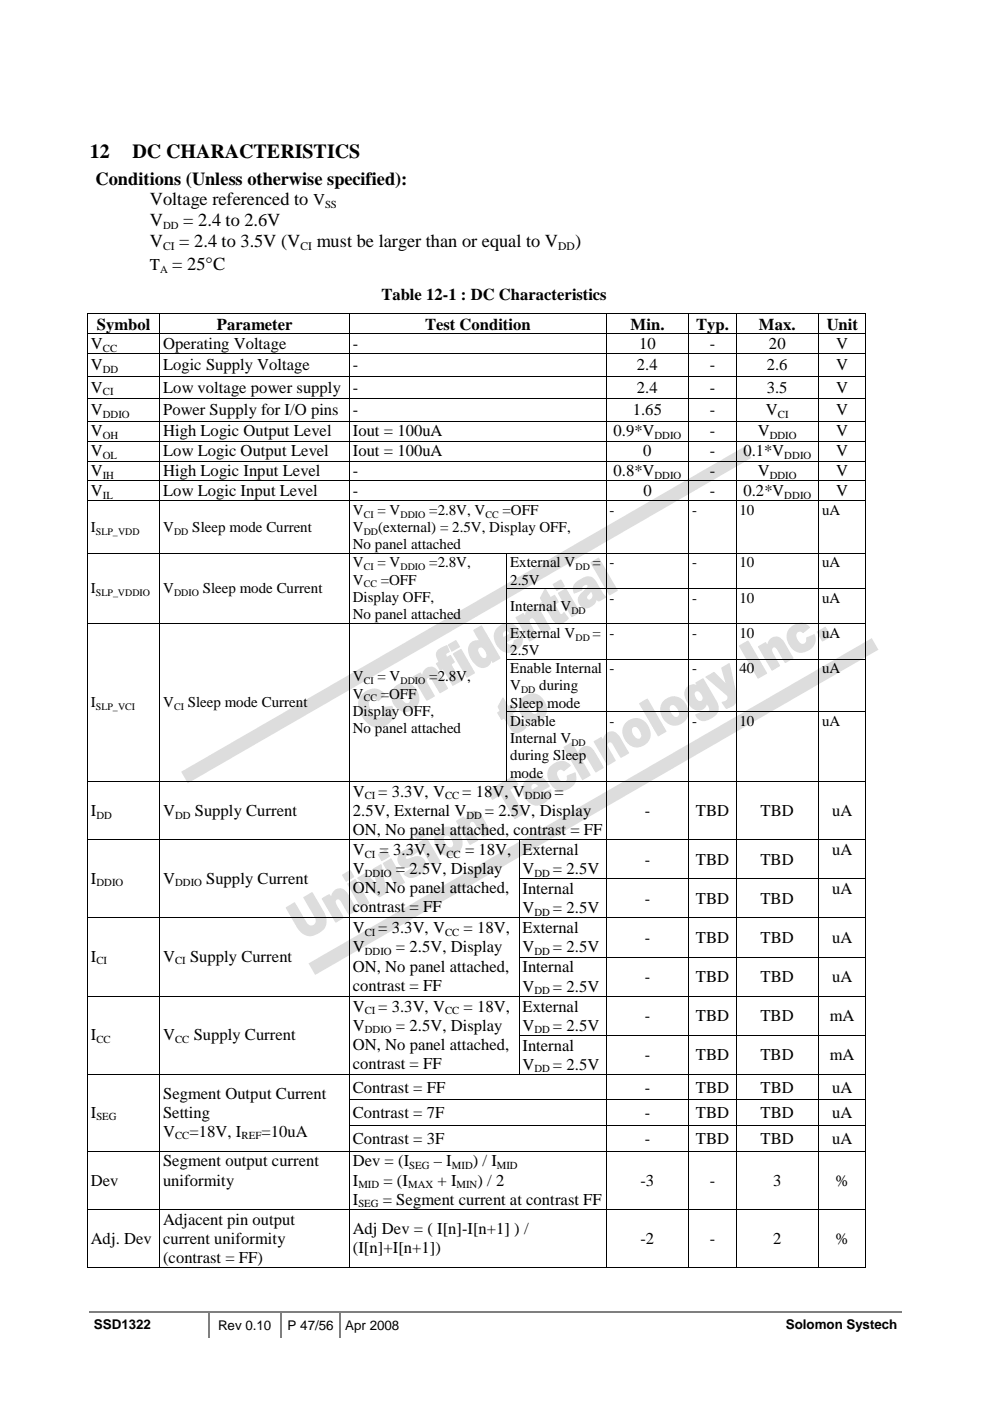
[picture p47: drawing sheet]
<svg xmlns="http://www.w3.org/2000/svg" width="210mm" height="297mm" viewBox="0 0 210 297" stroke-linecap="round" stroke-linejoin="round" font-family="sans-serif">
<defs><g id="words">
<g font-size="4.2">
<text x="19" y="33.5">12</text>
<text x="28.1" y="33.5">DC CHARACTERISTICS</text>
</g>
<g font-size="3.9">
<text x="20.3" y="39.2">Conditions (Unless otherwise specified):</text>
<text x="31.8" y="43.5">Voltage referenced to V</text>
<text x="31.7" y="48">V</text>
<text x="31.8" y="52.4">V</text>
<text x="38" y="52.5">= 2.4 to 3.5V (V</text>
<text x="38.9" y="48">= 2.4 to 2.6V</text>
<text x="67.1" y="52.5">must be larger than or equal to V</text>
<text x="121.9" y="52.5">)</text>
</g>
<g font-size="3.5">
<text x="31.7" y="57.2">T = 25°C</text>
<text x="80.9" y="63.5">Table 12-1 : DC Characteristics</text>
<text x="20.5" y="69.9">Symbol</text>
<text x="46" y="69.9">Parameter</text>
<text x="90.1" y="69.9">Test Condition</text>
<text x="133.7" y="69.9">Min.</text>
<text x="147.6" y="69.9">Typ.</text>
<text x="160.9" y="69.9">Max.</text>
<text x="175.3" y="69.9">Unit</text>
<text x="19.3" y="74">V</text>
<text x="34.6" y="74">Operating Voltage</text>
<text x="74.8" y="74">-</text>
<text x="135.5" y="74">10</text>
<text x="150.5" y="74">-</text>
<text x="163" y="74">20</text>
<text x="177.3" y="74">V</text>
<text x="19.3" y="78.5">V</text>
<text x="19.3" y="83.3">V</text>
<text x="34.6" y="83.3">Low voltage power supply</text>
<text x="34.6" y="78.5">Logic Supply Voltage</text>
<text x="74.8" y="83.3">-</text>
<text x="74.8" y="78.5">-</text>
<text x="135" y="83.3">2.4</text>
<text x="135" y="78.5">2.4</text>
<text x="150.5" y="83.3">-</text>
<text x="150.5" y="78.5">-</text>
<text x="162.6" y="83.3">3.5</text>
<text x="162.6" y="78.5">2.6</text>
<text x="177.3" y="83.3">V</text>
<text x="177.3" y="78.5">V</text>
<text x="19.3" y="88.1">V</text>
<text x="34.6" y="88.1">Power Supply for I/O pins</text>
<text x="74.8" y="88.1">-</text>
<text x="134.1" y="88.1">1.65</text>
<text x="150.5" y="88.1">-</text>
<text x="162.4" y="88.1">V</text>
<text x="177.3" y="88.1">V</text>
<text x="19.3" y="92.5">V</text>
<text x="34.6" y="92.5">High Logic Output Level</text>
<text x="74.8" y="92.5">Iout = 100uA</text>
<text x="130.1" y="92.5">0.9*V</text>
<text x="150.5" y="92.5">-</text>
<text x="160.7" y="92.5">V</text>
<text x="177.3" y="92.5">V</text>
<text x="19.3" y="96.8">V</text>
<text x="19.3" y="101">V</text>
<text x="34.6" y="96.8">Low Logic Output Level</text>
<text x="34.6" y="101">High Logic Input Level</text>
<text x="74.8" y="96.8">Iout = 100uA</text>
<text x="74.8" y="101">-</text>
<text x="130.1" y="101">0.8*V</text>
<text x="136.4" y="96.8">0</text>
<text x="150.5" y="96.8">-</text>
<text x="150.5" y="101">-</text>
<text x="157.6" y="96.8">0.1*V</text>
<text x="160.7" y="101">V</text>
<text x="177.3" y="101">V</text>
<text x="177.3" y="96.8">V</text>
<text x="19.3" y="105.2">V</text>
<text x="34.6" y="105.2">Low Logic Input Level</text>
<text x="74.8" y="105.2">-</text>
<text x="136.4" y="105.2">0</text>
<text x="150.5" y="105.2">-</text>
<text x="157.6" y="105.2">0.2*V</text>
<text x="177.3" y="105.2">V</text>
<text x="19.3" y="173">I</text>
<text x="34.6" y="173">V</text>
<text x="41.3" y="173">Supply Current</text>
<text x="74.8" y="173">2.5V, External V</text>
<text x="74.8" y="169">V</text>
<text x="80.2" y="169">= 3.3V, V</text>
<text x="98" y="169">= 18V, V</text>
<text x="102.8" y="173">= 2.5V, Display</text>
<text x="117.6" y="169">=</text>
<text x="136.7" y="173">-</text>
<text x="147.5" y="173">TBD</text>
<text x="161.2" y="173">TBD</text>
<text x="176.4" y="173">uA</text>
<text x="74.8" y="177.1">ON, No panel attached, contrast = FF</text>
<text x="74.8" y="181.3">V</text>
<text x="74.8" y="185.4">V</text>
<text x="80.5" y="181.3">= 3.3V, V</text>
<text x="83.9" y="185.4">= 2.5V, Display</text>
<text x="98.6" y="181.3">= 18V,</text>
<text x="110.8" y="181.3">External</text>
<text x="110.8" y="185.4">V</text>
<text x="117.2" y="185.4">= 2.5V</text>
<text x="136.7" y="183.3">-</text>
<text x="147.5" y="183.3">TBD</text>
<text x="161.2" y="183.3">TBD</text>
<text x="176.4" y="181.3">uA</text>
<text x="19.3" y="187.4">I</text>
<text x="34.6" y="187.4">V</text>
<text x="43.7" y="187.4">Supply Current</text>
<text x="74.8" y="189.4">ON, No panel attached,</text>
<text x="110.8" y="189.6">Internal</text>
<text x="136.7" y="191.6">-</text>
<text x="147.5" y="191.6">TBD</text>
<text x="161.2" y="191.6">TBD</text>
<text x="176.4" y="189.6">uA</text>
<text x="74.8" y="197.9">V</text>
<text x="74.8" y="193.5">contrast = FF</text>
<text x="80.2" y="197.9">= 3.3V, V</text>
<text x="98.3" y="197.9">= 18V,</text>
<text x="110.8" y="197.9">External</text>
<text x="110.8" y="193.6">V</text>
<text x="117.2" y="193.6">= 2.5V</text>
<text x="19.3" y="203.9">I</text>
<text x="34.6" y="203.9">V</text>
<text x="40.3" y="203.9">Supply Current</text>
<text x="74.8" y="201.9">V</text>
<text x="83.9" y="201.9">= 2.5V, Display</text>
<text x="110.8" y="201.9">V</text>
<text x="117.2" y="201.9">= 2.5V</text>
<text x="136.7" y="199.9">-</text>
<text x="147.5" y="199.9">TBD</text>
<text x="161.2" y="199.9">TBD</text>
<text x="176.4" y="199.9">uA</text>
<text x="74.8" y="206">ON, No panel attached,</text>
<text x="110.8" y="206.2">Internal</text>
<text x="136.7" y="208.2">-</text>
<text x="147.5" y="208.2">TBD</text>
<text x="161.2" y="208.2">TBD</text>
<text x="176.4" y="208.2">uA</text>
<text x="74.8" y="214.5">V</text>
<text x="74.8" y="210.1">contrast = FF</text>
<text x="80.2" y="214.5">= 3.3V, V</text>
<text x="98.3" y="214.5">= 18V,</text>
<text x="110.8" y="214.5">External</text>
<text x="110.8" y="210.2">V</text>
<text x="117.2" y="210.2">= 2.5V</text>
<text x="19.3" y="220.5">I</text>
<text x="34.6" y="220.5">V</text>
<text x="41.1" y="220.5">Supply Current</text>
<text x="74.8" y="218.5">V</text>
<text x="83.9" y="218.5">= 2.5V, Display</text>
<text x="110.8" y="218.5">V</text>
<text x="117.2" y="218.5">= 2.5V</text>
<text x="136.7" y="216.5">-</text>
<text x="147.5" y="216.5">TBD</text>
<text x="161.2" y="216.5">TBD</text>
<text x="175.9" y="216.5">mA</text>
<text x="74.8" y="222.6">ON, No panel attached,</text>
<text x="74.8" y="226.6">contrast = FF</text>
<text x="110.8" y="222.8">Internal</text>
<text x="110.8" y="226.8">V</text>
<text x="117.2" y="226.8">= 2.5V</text>
<text x="136.7" y="224.8">-</text>
<text x="147.5" y="224.8">TBD</text>
<text x="161.2" y="224.8">TBD</text>
<text x="175.9" y="224.8">mA</text>
<text x="34.6" y="232.9">Segment Output Current</text>
<text x="74.8" y="231.6">Contrast = FF</text>
<text x="136.7" y="231.6">-</text>
<text x="147.5" y="231.6">TBD</text>
<text x="161.2" y="231.6">TBD</text>
<text x="176.4" y="231.6">uA</text>
<text x="19.3" y="237">I</text>
<text x="34.6" y="236.9">Setting</text>
<text x="74.8" y="237.1">Contrast = 7F</text>
<text x="136.7" y="237.1">-</text>
<text x="147.5" y="237.1">TBD</text>
<text x="161.2" y="237.1">TBD</text>
<text x="176.4" y="237.1">uA</text>
<text x="34.6" y="241">V</text>
<text x="40.2" y="241">=18V, I</text>
<text x="55.4" y="241">=10uA</text>
<text x="74.8" y="242.4">Contrast = 3F</text>
<text x="136.7" y="242.4">-</text>
<text x="147.5" y="242.4">TBD</text>
<text x="161.2" y="242.4">TBD</text>
<text x="176.4" y="242.4">uA</text>
<text x="19.3" y="251.4">Dev</text>
<text x="34.6" y="247.3">Segment output current</text>
<text x="34.6" y="251.4">uniformity</text>
<text x="74.8" y="247.3">Dev = (I</text>
<text x="74.8" y="251.4">I</text>
<text x="81.3" y="251.4">= (I</text>
<text x="91.9" y="247.3">– I</text>
<text x="92.8" y="251.4">+ I</text>
<text x="100.2" y="247.3">) / I</text>
<text x="101.2" y="251.4">) / 2</text>
<text x="135.8" y="251.4">-3</text>
<text x="150.5" y="251.4">-</text>
<text x="163.9" y="251.4">3</text>
<text x="177.1" y="251.4">%</text>
<text x="74.8" y="255.4">I</text>
<text x="81.2" y="255.4">= Segment current at contrast FF</text>
<text x="19.3" y="263.7">Adj. Dev</text>
<text x="34.6" y="259.6">Adjacent pin output</text>
<text x="34.6" y="263.7">current uniformity</text>
<text x="74.8" y="261.7">Adj Dev = ( I[n]-I[n+1] ) /</text>
<text x="135.8" y="263.7">-2</text>
<text x="150.5" y="263.7">-</text>
<text x="163.9" y="263.7">2</text>
<text x="177.1" y="263.7">%</text>
<text x="34.6" y="267.8">(contrast = FF)</text>
<text x="74.8" y="265.7">(I[n]+I[n+1])</text>
</g>
<g font-size="3.2">
<text x="19.3" y="112.8">I</text>
<text x="34.6" y="112.8">V</text>
<text x="40.8" y="112.8">Sleep mode Current</text>
<text x="74.8" y="109.2">V</text>
<text x="74.8" y="112.8">V</text>
<text x="80.1" y="109.2">= V</text>
<text x="80.2" y="112.8">(external) = 2.5V, Display OFF,</text>
<text x="91" y="109.2">=2.8V, V</text>
<text x="106.6" y="109.2">=OFF</text>
<text x="129.2" y="109.2">-</text>
<text x="146.8" y="109.2">-</text>
<text x="156.8" y="109.2">10</text>
<text x="174.3" y="109.2">uA</text>
<text x="74.8" y="116.5">No panel attached</text>
<text x="19.3" y="125.8">I</text>
<text x="34.6" y="125.8">V</text>
<text x="43" y="125.8">Sleep mode Current</text>
<text x="74.8" y="120.3">V</text>
<text x="74.8" y="124">V</text>
<text x="80.1" y="120.3">= V</text>
<text x="80.7" y="124">=OFF</text>
<text x="91" y="120.3">=2.8V,</text>
<text x="108.2" y="124">2.5V</text>
<text x="108.2" y="120.3">External V</text>
<text x="125.6" y="120.3">=</text>
<text x="129.2" y="120.3">-</text>
<text x="146.8" y="120.3">-</text>
<text x="156.8" y="120.3">10</text>
<text x="174.3" y="120.3">uA</text>
<text x="74.8" y="127.6">Display OFF,</text>
<text x="74.8" y="131.3">No panel attached</text>
<text x="108.2" y="129.6">Internal V</text>
<text x="129.2" y="127.8">-</text>
<text x="146.8" y="127.8">-</text>
<text x="156.8" y="127.8">10</text>
<text x="174.3" y="127.8">uA</text>
<text x="108.2" y="135.3">External V</text>
<text x="125.6" y="135.3">=</text>
<text x="129.2" y="135.3">-</text>
<text x="146.8" y="135.3">-</text>
<text x="156.8" y="135.3">10</text>
<text x="174.3" y="135.3">uA</text>
<text x="108.2" y="138.9">2.5V</text>
<text x="108.2" y="142.7">Enable Internal</text>
<text x="129.2" y="142.7">-</text>
<text x="146.8" y="142.7">-</text>
<text x="156.8" y="142.7">40</text>
<text x="174.3" y="142.7">uA</text>
<text x="19.3" y="149.9">I</text>
<text x="34.6" y="149.9">V</text>
<text x="39.8" y="149.9">Sleep mode Current</text>
<text x="74.8" y="144.5">V</text>
<text x="74.8" y="148.2">V</text>
<text x="80.1" y="144.5">= V</text>
<text x="80.7" y="148.2">=OFF</text>
<text x="91" y="144.5">=2.8V,</text>
<text x="108.2" y="146.4">V</text>
<text x="114.3" y="146.4">during</text>
<text x="74.8" y="151.8">Display OFF,</text>
<text x="74.8" y="155.5">No panel attached</text>
<text x="108.2" y="150.1">Sleep mode</text>
<text x="108.2" y="153.9">Disable</text>
<text x="129.2" y="153.9">-</text>
<text x="146.8" y="153.9">-</text>
<text x="156.8" y="153.9">10</text>
<text x="174.3" y="153.9">uA</text>
<text x="108.2" y="161.2">during Sleep</text>
<text x="108.2" y="157.5">Internal V</text>
<text x="108.2" y="164.8">mode</text>
</g>
<g font-size="2.8">
<text x="19.9" y="281.9">SSD1322</text>
<text x="46.2" y="281.9">Rev 0.10</text>
<text x="61" y="281.9">P 47/56</text>
<text x="73.2" y="281.9">Apr 2008</text>
<text x="166.6" y="281.9">Solomon Systech</text>
</g>
<g font-size="2.5">
<text x="34.6" y="53">CI</text>
<text x="63.7" y="53">CI</text>
<text x="118.4" y="53">DD</text>
</g>
<g font-size="2.3">
<text x="68.9" y="44.1">SS</text>
<text x="34.6" y="48.6">DD</text>
<text x="34" y="57.8">A</text>
<text x="21.8" y="74.6">CC</text>
<text x="21.8" y="79.1">DD</text>
<text x="21.8" y="83.8">CI</text>
<text x="21.8" y="88.6">DDIO</text>
<text x="164.9" y="88.6">CI</text>
<text x="21.8" y="93.1">OH</text>
<text x="138.8" y="93.1">DDIO</text>
<text x="163.2" y="93.1">DDIO</text>
<text x="21.8" y="97.3">OL</text>
<text x="21.8" y="101.6">IH</text>
<text x="138.8" y="101.6">DDIO</text>
<text x="163.2" y="101.6">DDIO</text>
<text x="166.3" y="97.3">DDIO</text>
<text x="21.8" y="105.8">IL</text>
<text x="166.3" y="105.8">DDIO</text>
<text x="20.4" y="173.6">DD</text>
<text x="37.1" y="173.6">DD</text>
<text x="77.3" y="169.5">CI</text>
<text x="94.4" y="169.5">CC</text>
<text x="98.9" y="173.6">DD</text>
<text x="111.3" y="169.5">DDIO</text>
<text x="77.3" y="181.9">CI</text>
<text x="77.3" y="185.9">DDIO</text>
<text x="94.7" y="181.9">CC</text>
<text x="113.3" y="185.9">DD</text>
<text x="20.4" y="187.9">DDIO</text>
<text x="37.1" y="187.9">DDIO</text>
<text x="113.3" y="194.2">DD</text>
<text x="77.3" y="198.4">CI</text>
<text x="77.3" y="202.5">DDIO</text>
<text x="94.4" y="198.4">CC</text>
<text x="113.3" y="202.5">DD</text>
<text x="20.4" y="204.5">CI</text>
<text x="37.1" y="204.5">CI</text>
<text x="77.3" y="215">CI</text>
<text x="94.4" y="215">CC</text>
<text x="113.3" y="210.8">DD</text>
<text x="20.4" y="221.1">CC</text>
<text x="37.1" y="221.1">CC</text>
<text x="77.3" y="219.1">DDIO</text>
<text x="113.3" y="219.1">DD</text>
<text x="113.3" y="227.4">DD</text>
<text x="20.4" y="237.5">SEG</text>
<text x="37.1" y="241.6">CC</text>
<text x="51.2" y="241.6">REF</text>
<text x="76" y="251.9">MID</text>
<text x="86.5" y="251.9">MAX</text>
<text x="86.8" y="247.9">SEG</text>
<text x="95.8" y="247.9">MID</text>
<text x="96.8" y="251.9">MIN</text>
<text x="105.4" y="247.9">MID</text>
<text x="76" y="255.9">SEG</text>
</g>
<g font-size="2.1">
<text x="20.3" y="113.4">SLP_VDD</text>
<text x="36.9" y="113.4">DD</text>
<text x="77.1" y="109.7">CI</text>
<text x="77.1" y="113.4">DD</text>
<text x="84.9" y="109.7">DDIO</text>
<text x="103" y="109.7">CC</text>
<text x="77.1" y="120.9">CI</text>
<text x="77.1" y="124.5">CC</text>
<text x="84.9" y="120.9">DDIO</text>
<text x="122" y="120.9">DD</text>
<text x="20.3" y="126.3">SLP_VDDIO</text>
<text x="36.9" y="126.3">DDIO</text>
<text x="121.2" y="130.2">DD</text>
<text x="122" y="135.8">DD</text>
<text x="77.1" y="145">CI</text>
<text x="77.1" y="148.7">CC</text>
<text x="84.9" y="145">DDIO</text>
<text x="110.5" y="146.9">DD</text>
<text x="20.3" y="150.5">SLP_VCI</text>
<text x="36.9" y="150.5">CI</text>
<text x="121.2" y="158.1">DD</text>
</g>
</g></defs>
<path d="M18.9 278.3h25.2" fill="none" stroke="#808080" stroke-width=".34"/>
<path d="M44.1 278.1h.3v.3h-.3z" fill="#808080"/>
<path d="M44.4 278.3h14.9" fill="none" stroke="#808080" stroke-width=".34"/>
<path d="M59.3 278.1h.3v.3h-.3z" fill="#808080"/>
<path d="M59.6 278.3h12.4" fill="none" stroke="#808080" stroke-width=".34"/>
<path d="M72 278.1h.3v.3h-.3z" fill="#808080"/>
<path d="M72.3 278.3h17.5" fill="none" stroke="#808080" stroke-width=".34"/>
<path d="M89.8 278.1h.4v.3h-.4z" fill="#808080"/>
<path d="M90.2 278.3h71.6" fill="none" stroke="#808080" stroke-width=".34"/>
<path d="M161.8 278.1h.3v.3h-.3z" fill="#808080"/>
<path d="M44.3 278.4v5.1M59.5 278.4v5.1M72.2 278.4v5.1M162.1 278.3h29.1" fill="none" stroke="#808080" stroke-width=".34"/>
<g fill="#ddd">
<path d="M76.9 147.2a2.99 2.99 0 0 1 4.7 0l-1.4 1.3a1.21 1.21 0 0 0-1.7-.3 1.21 1.21 0 0 0-.3 1.7 3.2 3.2 0 0 0 2.1 2.4 1.35 1.35 0 0 0 .9-2.2l1.9-.3a3.1 3.1 0 0 1-1.1 3.7 3.1 3.1 0 0 1-3.9-.1 5 5 0 0 1-1.7-5.5z" fill-rule="evenodd"/>
<path d="M83.7 145.8a2.88 2.88 0 0 1 3-.8 2.88 2.88 0 0 1 2 2.3 2.78 2.78 0 0 1-2 3.4 2.78 2.78 0 0 1-3.4-1.9l-.2-1.4a2.34 2.34 0 0 1 .6-1.6zM85 146.7a1.91 1.91 0 0 0 1.4 2.5 1.13 1.13 0 0 0 .3-1.8 1.1 1.1 0 0 0-1.7-.7z" fill-rule="evenodd"/>
<path d="M87.6 143.6l1.5-.9 .5 .8a1.78 1.78 0 0 1 1.4-2 1.78 1.78 0 0 1 2 1.3l1.9 3.2-1.6 .9-1.6-2.8a.73 .73 0 0 0-1.1-.4 .73 .73 0 0 0 0 1.2l1.5 2.7-1.6 .9z" fill-rule="evenodd"/>
<path d="M92.9 137.9l1.8-1 .5 1.3a.7 .7 0 0 0-.7 .4 .7 .7 0 0 0 .2 .8l.8-.4 .8 1.4-.8 .4 2.1 3.6-1.6 .9-2.1-3.6-.6 .4-.8-1.4 .6-.3-.1-.3a1.71 1.71 0 0 1-.1-2.2z" fill-rule="evenodd"/>
<path d="M95.1 136.7l1.5-.9 .8 1.3-1.6 .9zM96.1 138.6l1.6-.9 2.9 5-1.6 .9z" fill-rule="evenodd"/>
<path d="M100.5 133.6l1.6-.9 3.9 6.8-1.5 .9-.4-.7a1.79 1.79 0 0 1-1.3 1.7 1.79 1.79 0 0 1-2-.6 3.8 3.8 0 0 1-1.2-4 1.77 1.77 0 0 1 2.2-.8zM101.4 137.4a1.87 1.87 0 0 0 1.3 2.3 1.01 1.01 0 0 0 .3-1.7 .98 .98 0 0 0-1.6-.6z" fill-rule="evenodd"/>
<path d="M105.4 133.3a2.83 2.83 0 0 1 4.9 .9l.1 .1-3.2 1.8a.93 .93 0 0 0 1.1 .7 .93 .93 0 0 0 .8-1l1.6-.7a2.94 2.94 0 0 1-4.2 2.8 3.3 3.3 0 0 1-1.1-4.6zM106.7 133.9l-.2 .6 .2 .8 1.5-1-.6-.6h-.5z" fill-rule="evenodd"/>
<path d="M109.4 130.9l1.5-.8 .5 .8a1.8 1.8 0 0 1 1.4-1.9 1.8 1.8 0 0 1 2.1 1.2l1.8 3.2-1.6 .9-1.6-2.7a.74 .74 0 0 0-1.1-.5 .74 .74 0 0 0 0 1.2l1.5 2.7-1.6 .9z" fill-rule="evenodd"/>
<path d="M115.6 124.9l1.1 1.8 .9-.5 .2 .4 .6 1-.9 .5 .2 .4a3.9 3.9 0 0 0 1.3 1.8l.6-.4 .9 1.2a2.38 2.38 0 0 1-2.5 1 7.3 7.3 0 0 1-1.9-2.7l-.2-.3-.6 .3-.8-1.4 .6-.3-.1-.2a1 1 0 0 1 0-1.5z" fill-rule="evenodd"/>
<path d="M117.3 123.9l1.6-.9 .7 1.3-1.5 .9zM118.4 125.8l1.6-.9 2.9 4.9-1.7 .9z" fill-rule="evenodd"/>
<path d="M122.2 123.5l.3-.2a2.98 2.98 0 0 1 3.1-.7 9.2 9.2 0 0 1 2 3l.8 1-1.4 .8-.6-.5a2.21 2.21 0 0 1-2.8 1.8 1.69 1.69 0 0 1-.2-2.9l.9-1a.5 .5 0 0 0 .4-.7 .5 .5 0 0 0-.8-.1l-.5 .5v.6l-1.6 .6a1.83 1.83 0 0 1 .4-2.2zM125.3 125.2a2.49 2.49 0 0 0-.9 1.6 .8 .8 0 0 0 1.1 .3 .8 .8 0 0 0 .2-1.1z" fill-rule="evenodd"/>
<path d="M125.3 119.3l1.6-.9 4 6.8-1.7 .9z" fill-rule="evenodd"/>
<path d="M106.6 148l1.1 1.9 .9-.5 .2 .3 .6 1-.9 .6 1.1 1.7a.54 .54 0 0 0 .5 .4 .54 .54 0 0 0 .5-.4l.9 1.2a2.17 2.17 0 0 1-2.7 .8l-1.9-2.8-.6 .3-.8-1.4 .6-.3-.1-.2a1.04 1.04 0 0 1 0-1.5z" fill-rule="evenodd"/>
<path d="M110.7 148.1a2.79 2.79 0 0 1 4.9 1.1 2.77 2.77 0 0 1-1.6 3.8 2.77 2.77 0 0 1-3.6-1.9l-.3-.9 .1-.9zM112.1 149a1.89 1.89 0 0 0 1.4 2.5 1.09 1.09 0 0 0 .2-1.9 1.09 1.09 0 0 0-1.6-.6z" fill-rule="evenodd"/>
<path d="M60.7 192.4l1.7-1 2.5 4.2a1.17 1.17 0 0 0 1.6 .6 1.17 1.17 0 0 0 .3-1.8l-2.4-4.1 1.8-1 1.3 2.3a7.5 7.5 0 0 1 1.6 3.6 3 3 0 0 1-2.5 3 2.94 2.94 0 0 1-3.6-1.7z" fill-rule="evenodd"/>
<path d="M68.3 190.5l1.5-.8 .5 .8a1.8 1.8 0 0 1 1.4-2 1.8 1.8 0 0 1 2.1 1.3l1.8 3.2-1.6 .8-1.6-2.7a.74 .74 0 0 0-1.1-.4 .74 .74 0 0 0-.1 1.2l1.6 2.7-1.6 .9z" fill-rule="evenodd"/>
<path d="M72.6 185.5l1.7-.9 .7 1.3-1.6 .9zM73.7 187.4l1.6-.9 2.9 4.9-1.6 1z" fill-rule="evenodd"/>
<path d="M75.9 186.2l1.6-1 2.6 2.7-.9-3.6 1.6-1 1.1 6-1.4 .8z" fill-rule="evenodd"/>
<path d="M80.2 181.2l1.6-.9 .7 1.2-1.6 1zM81.3 183l1.6-.9 2.8 5-1.5 .9z" fill-rule="evenodd"/>
<path d="M84.9 180.9a2.99 2.99 0 0 1 3.1-.9l.6 .5-1.4 1a.66 .66 0 0 0-.9-.2 .66 .66 0 0 0-.2 .9h.3a3.9 3.9 0 0 1 2.9-.4 2.05 2.05 0 0 1 .9 2 2.05 2.05 0 0 1-1.4 1.7 2.16 2.16 0 0 1-3.1-.2l1.5-1.1a.79 .79 0 0 0 1 .2 .79 .79 0 0 0 .3-1h-.7a2.91 2.91 0 0 1-2.7 .1 1.72 1.72 0 0 1-.2-2.6z" fill-rule="evenodd"/>
<path d="M87.8 176.8l1.6-.9 .7 1.3-1.6 .9zM88.9 178.7l1.5-.9 2.9 4.9-1.6 .9z" fill-rule="evenodd"/>
<path d="M92.8 176.4a2.87 2.87 0 0 1 3-.9 2.87 2.87 0 0 1 2 2.4 2.78 2.78 0 0 1-1.9 3.4 2.78 2.78 0 0 1-3.4-2l-.3-.9v-.9zM94.1 177.3a1.89 1.89 0 0 0 1.5 2.5 1.09 1.09 0 0 0 .2-1.9 1.05 1.05 0 0 0-1.7-.6z" fill-rule="evenodd"/>
<path d="M96.8 174.1l1.5-.9 .5 .8a1.77 1.77 0 0 1 1.4-1.9 1.77 1.77 0 0 1 2 1.3l1.9 3.1-1.7 .9-1.5-2.7a.71 .71 0 0 0-1-.6 .71 .71 0 0 0-.3 1.1l1.7 2.9-1.6 .9z" fill-rule="evenodd"/>
<path d="M103.4 167.8l5.4-3.1 1 1.6-1.8 1.1 3 5.1-1.8 1.1-3-5.2-1.8 1.1z" fill-rule="evenodd"/>
<path d="M111.5 165.6a2.83 2.83 0 0 1 4.9 1v.1l-3.2 1.8a.93 .93 0 0 0 1.1 .7 .93 .93 0 0 0 .8-1l1.7-.7a2.96 2.96 0 0 1-4 2.9 3.4 3.4 0 0 1-1.6-4.4zM112.7 166.3l-.2 .5 .2 .8 1.6-.9-.7-.6h-.5z" fill-rule="evenodd"/>
<path d="M116.7 162.6a2.72 2.72 0 0 1 4.2-.3l-1.4 1.1a.97 .97 0 0 0-1.3 0 .97 .97 0 0 0 0 1.3 1.27 1.27 0 0 0 1.9 1l.2-.4v-.8l1.6-.6a2.86 2.86 0 0 1-2.1 3.6 2.86 2.86 0 0 1-3.4-2.3 2.61 2.61 0 0 1 .3-2.6z" fill-rule="evenodd"/>
<path d="M119.6 158.5l1.6-1 1.4 2.5a1.77 1.77 0 0 1 1.6-1.7 1.77 1.77 0 0 1 1.9 1.3l1.8 3.1-1.6 1-.5-1a5.5 5.5 0 0 0-1.8-2.4 .78 .78 0 0 0-.6 .5 .78 .78 0 0 0 .2 .9l1.5 2.6-1.6 1z" fill-rule="evenodd"/>
<path d="M126 157.2l1.5-.8 .4 .8a1.8 1.8 0 0 1 1.5-2 1.8 1.8 0 0 1 2 1.3l1.9 3.1-1.6 1-1.6-2.7a.74 .74 0 0 0-1.1-.6 .74 .74 0 0 0-.1 1.3l1.5 2.6-1.5 1z" fill-rule="evenodd"/>
<path d="M132.7 153.4a2.87 2.87 0 0 1 3-.9 2.87 2.87 0 0 1 2 2.4 2.78 2.78 0 0 1-2 3.3 2.78 2.78 0 0 1-3.4-1.9l-.2-.9v-.9zM134 154.2a1.89 1.89 0 0 0 1.5 2.6 1.09 1.09 0 0 0 .2-1.9 1.05 1.05 0 0 0-1.7-.7z" fill-rule="evenodd"/>
<path d="M135.6 149.2l1.6-.9 4 6.8-1.6 .9z" fill-rule="evenodd"/>
<path d="M140.7 148.7a2.89 2.89 0 0 1 3-.8 2.89 2.89 0 0 1 2 2.4 2.78 2.78 0 0 1-1.9 3.3 2.78 2.78 0 0 1-3.4-1.9l-.3-1.4 .2-.8zM142 149.6a1.96 1.96 0 0 0 1.5 2.5 1.13 1.13 0 0 0 .3-1.8 1.1 1.1 0 0 0-1.8-.7z" fill-rule="evenodd"/>
<path d="M145.8 145.7a1.75 1.75 0 0 1 2.2-.2l-.4-.7 1.5-.9 2.7 4.7a2.29 2.29 0 0 1-1 3.6 1.98 1.98 0 0 1-3.1-.4l-.2-.2 1.7-.7a.81 .81 0 0 0 1.2-.1 .81 .81 0 0 0-.2-1.2l-.4-.7a1.77 1.77 0 0 1-1.3 1.6 1.77 1.77 0 0 1-2-.7 3.3 3.3 0 0 1-1-3.8zM147.3 146.7a1.58 1.58 0 0 0 1.2 2.1 1.03 1.03 0 0 0 .2-1.8l-.5-.5a.66 .66 0 0 0-.9 .2z" fill-rule="evenodd"/>
<path d="M149.7 143.6l1.7-1 2.7 2.8-1.1-3.8 1.6-.9 .7 3.1a17.6 17.6 0 0 1 .8 4.7 3 3 0 0 1-2.1 1.7l-.9-1.3a1.12 1.12 0 0 0 1.2-1.4z" fill-rule="evenodd"/>
<path d="M156.8 136.9l1.8-1 3.9 6.8-1.8 1.1z" fill-rule="evenodd"/>
<path d="M160.8 137.1l1.5-.8 .5 .8a1.8 1.8 0 0 1 1.4-2 1.8 1.8 0 0 1 2.1 1.3l1.8 3.1-1.6 1-1.6-2.7a.7 .7 0 0 0-.9-.7 .7 .7 0 0 0-.4 1.1l1.7 2.9-1.6 1z" fill-rule="evenodd"/>
<path d="M167.5 133.3a2.68 2.68 0 0 1 4.1-.3l-1.3 1.1a.97 .97 0 0 0-1.4 0 .97 .97 0 0 0 0 1.4 1.28 1.28 0 0 0 1.9 .9l.3-.6-.1-.5 1.6-.7a2.86 2.86 0 0 1-2 3.6 2.86 2.86 0 0 1-3.5-2.3 2.64 2.64 0 0 1 .4-2.6z" fill-rule="evenodd"/>
<path d="M173.3 134l1.7-1 1.1 1.9-1.7 1z" fill-rule="evenodd"/>
</g>
<g fill="none" stroke="#ddd" stroke-width=".26">
<path d="M125.3 119.3l1.6-.9 4 6.8-1.7 .9zM92.9 137.9l1.8-1 .5 1.3a.7 .7 0 0 0-.7 .4 .7 .7 0 0 0 .2 .8l.8-.4 .8 1.4-.8 .4 2.1 3.6-1.6 .9-2.1-3.6-.6 .4-.8-1.4 .6-.3-.1-.3a1.71 1.71 0 0 1-.1-2.2zM95.1 136.7l1.5-.9 .8 1.3-1.6 .9zM96.1 138.6l1.6-.9 2.9 5-1.6 .9zM100.5 133.6l1.6-.9 3.9 6.8-1.5 .9-.4-.7a1.79 1.79 0 0 1-1.3 1.7 1.79 1.79 0 0 1-2-.6 3.8 3.8 0 0 1-1.2-4 1.77 1.77 0 0 1 2.2-.8zM101.4 137.4a.98 .98 0 0 1 1.6 .6 1.01 1.01 0 0 1-.3 1.7 1.87 1.87 0 0 1-1.3-2.3zM105.4 133.3a2.83 2.83 0 0 1 4.9 .9l.1 .1-3.2 1.8a.93 .93 0 0 0 1.1 .7 .93 .93 0 0 0 .8-1l1.6-.7a2.94 2.94 0 0 1-4.2 2.8 3.3 3.3 0 0 1-1.1-4.6zM106.7 133.9l.4-.2h.5l.6 .6-1.5 1-.2-.8zM109.4 130.9l1.5-.8 .5 .8a1.8 1.8 0 0 1 1.4-1.9 1.8 1.8 0 0 1 2.1 1.2l1.8 3.2-1.6 .9-1.6-2.7a.74 .74 0 0 0-1.1-.5 .74 .74 0 0 0 0 1.2l1.5 2.7-1.6 .9zM115.6 124.9l1.1 1.8 .9-.5 .2 .4 .6 1-.9 .5 .2 .4a3.9 3.9 0 0 0 1.3 1.8l.6-.4 .9 1.2a2.38 2.38 0 0 1-2.5 1 7.3 7.3 0 0 1-1.9-2.7l-.2-.3-.6 .3-.8-1.4 .6-.3-.1-.2a1 1 0 0 1 0-1.5zM117.3 123.9l1.6-.9 .7 1.3-1.5 .9zM118.4 125.8l1.6-.9 2.9 4.9-1.7 .9z"/>
<path d="M122.2 123.5l.3-.2a2.98 2.98 0 0 1 3.1-.7 9.2 9.2 0 0 1 2 3l.8 1-1.4 .8-.6-.5a2.21 2.21 0 0 1-2.8 1.8 1.69 1.69 0 0 1-.2-2.9l.9-1a.5 .5 0 0 0 .4-.7 .5 .5 0 0 0-.8-.1l-.5 .5v.6l-1.6 .6a1.83 1.83 0 0 1 .4-2.2zM125.3 125.2a1.19 1.19 0 0 1-.4 2.1 .71 .71 0 0 1-.6-.7 .71 .71 0 0 1 .5-.7zM156.8 136.9l1.8-1 3.9 6.8-1.8 1.1zM160.8 137.1l1.5-.8 .5 .8a1.8 1.8 0 0 1 1.4-2 1.8 1.8 0 0 1 2.1 1.3l1.8 3.1-1.6 1-1.6-2.7a.7 .7 0 0 0-.9-.7 .7 .7 0 0 0-.4 1.1l1.7 2.9-1.6 1zM167.7 133.1a2.62 2.62 0 0 1 3.9-.1l-1.3 1.1a.97 .97 0 0 0-1.4 0 .97 .97 0 0 0 0 1.4 1.28 1.28 0 0 0 1.9 .9l.3-.6-.1-.5 1.6-.7a2.86 2.86 0 0 1-2 3.6 2.86 2.86 0 0 1-3.5-2.3 2.51 2.51 0 0 1 .6-2.8zM173.3 134l1.7-1 1.1 1.9-1.7 1zM76.9 147.2a2.99 2.99 0 0 1 4.7 0l-1.4 1.3a1.21 1.21 0 0 0-1.7-.3 1.21 1.21 0 0 0-.3 1.7 3.2 3.2 0 0 0 2.1 2.4 1.35 1.35 0 0 0 .9-2.2l1.9-.3a3.1 3.1 0 0 1-1.1 3.7 3.1 3.1 0 0 1-3.9-.1 5 5 0 0 1-1.7-5.5zM83.7 145.8a2.88 2.88 0 0 1 3-.8 2.88 2.88 0 0 1 2 2.3 2.78 2.78 0 0 1-2 3.4 2.78 2.78 0 0 1-3.4-1.9l-.2-1.4a2.34 2.34 0 0 1 .6-1.6zM85 146.7a1.1 1.1 0 0 1 1.7 .7 1.06 1.06 0 0 1 .4 1.1 1.06 1.06 0 0 1-.9 .7 2.02 2.02 0 0 1-1.2-2.5zM87.6 143.6l1.5-.9 .5 .8a1.78 1.78 0 0 1 1.4-2 1.78 1.78 0 0 1 2 1.3l1.9 3.2-1.6 .9-1.6-2.8a.73 .73 0 0 0-1.1-.4 .73 .73 0 0 0 0 1.2l1.5 2.7-1.6 .9zM106.6 148l1.1 1.9 .9-.5 .2 .3 .6 1-.9 .6 1.1 1.7a.54 .54 0 0 0 .5 .4 .54 .54 0 0 0 .5-.4l.9 1.2a2.17 2.17 0 0 1-2.7 .8l-1.9-2.8-.6 .3-.8-1.4 .6-.3-.1-.2a1.04 1.04 0 0 1 0-1.5zM110.7 148.1a2.79 2.79 0 0 1 4.9 1.1 2.77 2.77 0 0 1-1.6 3.8 2.77 2.77 0 0 1-3.6-1.9l-.3-.9 .1-.9z"/>
<path d="M112.1 149a1.09 1.09 0 0 1 1.6 .6 1.03 1.03 0 0 1 .4 1.2 1.03 1.03 0 0 1-.9 .7 2.17 2.17 0 0 1-1.3-2.3zM119.6 158.5l1.6-1 1.4 2.5a1.77 1.77 0 0 1 1.6-1.7 1.77 1.77 0 0 1 1.9 1.3l1.8 3.1-1.6 1-.5-1a5.5 5.5 0 0 0-1.8-2.4 .78 .78 0 0 0-.6 .5 .78 .78 0 0 0 .2 .9l1.5 2.6-1.6 1zM126 157.2l1.5-.8 .4 .8a1.8 1.8 0 0 1 1.5-2 1.8 1.8 0 0 1 2 1.3l1.9 3.1-1.6 1-1.6-2.7a.74 .74 0 0 0-1.1-.6 .74 .74 0 0 0-.1 1.3l1.5 2.6-1.5 1zM132.7 153.4a2.87 2.87 0 0 1 3-.9 2.87 2.87 0 0 1 2 2.4 2.78 2.78 0 0 1-2 3.3 2.78 2.78 0 0 1-3.4-1.9l-.2-.9v-.9zM134 154.2a1.05 1.05 0 0 1 1.7 .7 1.03 1.03 0 0 1 .4 1.1 1.03 1.03 0 0 1-.9 .8 2 2 0 0 1-1.2-2.6zM135.6 149.2l1.6-.9 4 6.8-1.6 .9zM140.7 148.7a2.89 2.89 0 0 1 3-.8 2.89 2.89 0 0 1 2 2.4 2.78 2.78 0 0 1-1.9 3.3 2.78 2.78 0 0 1-3.4-1.9l-.3-1.4 .2-.8zM142 149.6a1.1 1.1 0 0 1 1.8 .7 1.13 1.13 0 0 1-.3 1.8 1.96 1.96 0 0 1-1.5-2.5zM145.8 145.7a1.75 1.75 0 0 1 2.2-.2l-.4-.7 1.5-.9 2.7 4.7a2.29 2.29 0 0 1-1 3.6 1.98 1.98 0 0 1-3.1-.4l-.2-.2 1.7-.7a.81 .81 0 0 0 1.2-.1 .81 .81 0 0 0-.2-1.2l-.4-.7a1.77 1.77 0 0 1-1.3 1.6 1.77 1.77 0 0 1-2-.7 3.3 3.3 0 0 1-1-3.8zM147.3 146.7a.99 .99 0 0 1 1.5 .5 .84 .84 0 0 1 .3 1.1 .84 .84 0 0 1-1 .4 1.7 1.7 0 0 1-.8-2zM149.7 143.6l1.7-1 2.7 2.8-1.1-3.8 1.6-.9 .7 3.1a17.6 17.6 0 0 1 .8 4.7 3 3 0 0 1-2.1 1.7l-.9-1.3a1.12 1.12 0 0 0 1.2-1.4zM87.8 176.8l1.6-.9 .7 1.3-1.6 .9z"/>
<path d="M88.9 178.7l1.5-.9 2.9 4.9-1.6 .9zM92.8 176.4a2.87 2.87 0 0 1 3-.9 2.87 2.87 0 0 1 2 2.4 2.78 2.78 0 0 1-1.9 3.4 2.78 2.78 0 0 1-3.4-2l-.3-.9v-.9zM94.1 177.3a1.05 1.05 0 0 1 1.7 .6 1.03 1.03 0 0 1 .4 1.1 1.03 1.03 0 0 1-.9 .8 2.17 2.17 0 0 1-1.3-2.3zM96.8 174.1l1.5-.9 .5 .8a1.77 1.77 0 0 1 1.4-1.9 1.77 1.77 0 0 1 2 1.3l1.9 3.1-1.7 .9-1.5-2.7a.71 .71 0 0 0-1-.6 .71 .71 0 0 0-.3 1.1l1.7 2.9-1.6 .9zM103.4 167.8l5.4-3.1 1 1.6-1.8 1.1 3 5.1-1.8 1.1-3-5.2-1.8 1.1zM111.5 165.6a2.83 2.83 0 0 1 4.9 1v.1l-3.2 1.8a.93 .93 0 0 0 1.1 .7 .93 .93 0 0 0 .8-1l1.7-.7a2.96 2.96 0 0 1-4 2.9 3.4 3.4 0 0 1-1.6-4.4zM112.7 166.3l.4-.2h.5l.7 .6-1.6 .9-.2-.8zM116.7 162.6a2.72 2.72 0 0 1 4.2-.3l-1.4 1.1a.97 .97 0 0 0-1.3 0 .97 .97 0 0 0 0 1.3 1.27 1.27 0 0 0 1.9 1l.2-.4v-.8l1.6-.6a2.86 2.86 0 0 1-2.1 3.6 2.86 2.86 0 0 1-3.4-2.3 2.61 2.61 0 0 1 .3-2.6zM60.7 192.4l1.7-1 2.5 4.2a1.17 1.17 0 0 0 1.6 .6 1.17 1.17 0 0 0 .3-1.8l-2.4-4.1 1.8-1 1.3 2.3a7.5 7.5 0 0 1 1.6 3.6 3 3 0 0 1-2.5 3 2.94 2.94 0 0 1-3.6-1.7zM68.3 190.5l1.5-.8 .5 .8a1.8 1.8 0 0 1 1.4-2 1.8 1.8 0 0 1 2.1 1.3l1.8 3.2-1.6 .8-1.6-2.7a.74 .74 0 0 0-1.1-.4 .74 .74 0 0 0-.1 1.2l1.6 2.7-1.6 .9zM72.6 185.5l1.7-.9 .7 1.3-1.6 .9zM73.7 187.4l1.6-.9 2.9 4.9-1.6 1z"/>
<path d="M75.9 186.2l1.6-1 2.6 2.7-.9-3.6 1.6-1 1.1 6-1.4 .8zM80.2 181.2l1.6-.9 .7 1.2-1.6 1zM81.3 183l1.6-.9 2.8 5-1.5 .9zM84.9 180.9a2.99 2.99 0 0 1 3.1-.9l.6 .5-1.4 1a.66 .66 0 0 0-.9-.2 .66 .66 0 0 0-.2 .9h.3a3.9 3.9 0 0 1 2.9-.4 2.05 2.05 0 0 1 .9 2 2.05 2.05 0 0 1-1.4 1.7 2.16 2.16 0 0 1-3.1-.2l1.5-1.1a.79 .79 0 0 0 1 .2 .79 .79 0 0 0 .3-1h-.7a2.91 2.91 0 0 1-2.7 .1 1.72 1.72 0 0 1-.2-2.6z"/>
</g>
<path d="M158.6 95.9l-119.5 68.9M185.5 136.5l-119.4 69" fill="none" stroke="#ddd" stroke-width="2.8" stroke-linecap="butt"/>
<g fill="#000">
<path d="M18.5 66.5h.1v.1h-.1zM18.5 70.7h.1v.2h-.1zM18.5 74.9h.1v.2h-.1zM18.5 79.7h.1v.1h-.1zM33.8 66.5h.2v.1h-.2zM33.8 70.7h.2v.2h-.2zM33.8 74.9h.2v.2h-.2zM33.8 79.7h.2v.1h-.2zM74 66.5h.2v.1h-.2zM74 70.7h.2v.2h-.2zM74 74.9h.2v.2h-.2zM74 79.7h.2v.1h-.2z"/>
<path d="M128.5 66.5h.2v.1h-.2zM128.5 70.7h.2v.2h-.2zM128.5 74.9h.2v.2h-.2zM128.5 79.7h.2v.1h-.2zM146 66.5h.1v.1h-.1zM146 70.7h.1v.2h-.1zM146 74.9h.1v.2h-.1zM146 79.7h.1v.1h-.1zM156 66.5h.2v.1h-.2zM156 70.7h.2v.2h-.2zM156 74.9h.2v.2h-.2zM156 79.7h.2v.1h-.2z"/>
<path d="M173.5 66.5h.2v.1h-.2zM173.5 70.7h.2v.2h-.2zM173.5 74.9h.2v.2h-.2zM173.5 79.7h.2v.1h-.2zM183.5 66.5h.1v.1h-.1zM183.5 70.7h.1v.2h-.1zM183.5 74.9h.1v.2h-.1zM183.5 79.7h.1v.1h-.1zM18.5 84.5h.1v.1h-.1zM18.5 89.2h.1v.2h-.1zM18.5 93.4h.1v.2h-.1zM18.5 97.7h.1v.1h-.1z"/>
<path d="M33.8 84.5h.2v.1h-.2zM33.8 89.2h.2v.2h-.2zM33.8 93.4h.2v.2h-.2zM33.8 97.7h.2v.1h-.2zM74 84.5h.2v.1h-.2zM74 89.2h.2v.2h-.2zM74 93.4h.2v.2h-.2zM74 97.7h.2v.1h-.2zM128.5 84.5h.2v.1h-.2zM128.5 89.2h.2v.2h-.2zM128.5 93.4h.2v.2h-.2zM128.5 97.7h.2v.1h-.2z"/>
<path d="M146 84.5h.1v.1h-.1zM146 89.2h.1v.2h-.1zM146 93.4h.1v.2h-.1zM146 97.7h.1v.1h-.1zM156 84.5h.2v.1h-.2zM156 89.2h.2v.2h-.2zM156 93.4h.2v.2h-.2zM156 97.7h.2v.1h-.2zM173.5 84.5h.2v.1h-.2zM173.5 89.2h.2v.2h-.2zM173.5 93.4h.2v.2h-.2zM173.5 97.7h.2v.1h-.2z"/>
<path d="M183.5 84.5h.1v.1h-.1zM183.5 89.2h.1v.2h-.1zM183.5 93.4h.1v.2h-.1zM183.5 97.7h.1v.1h-.1zM18.5 101.9h.1v.2h-.1zM18.5 106.1h.1v.2h-.1zM18.5 117.3h.1v.1h-.1zM33.8 101.9h.2v.2h-.2zM33.8 106.1h.2v.2h-.2zM33.8 117.3h.2v.1h-.2zM74 101.9h.2v.2h-.2zM74 106.1h.2v.2h-.2z"/>
<path d="M74 117.3h.2v.1h-.2zM107.4 117.3h.1v.1h-.1zM128.5 101.9h.2v.2h-.2zM128.5 106.1h.2v.2h-.2zM128.5 117.3h.2v.1h-.2zM146 101.9h.1v.2h-.1zM146 106.1h.1v.2h-.1zM146 117.3h.1v.1h-.1zM156 101.9h.2v.2h-.2zM156 106.1h.2v.2h-.2zM156 117.3h.2v.1h-.2zM173.5 101.9h.2v.2h-.2z"/>
<path d="M173.5 106.1h.2v.2h-.2zM173.5 117.3h.2v.1h-.2zM183.5 101.9h.1v.2h-.1zM183.5 106.1h.1v.2h-.1zM183.5 117.3h.1v.1h-.1zM18.5 124.8h.1v.1h-.1zM18.5 132.2h.1v.2h-.1zM18.5 139.7h.1v.2h-.1zM33.8 124.8h.2v.1h-.2zM33.8 132.2h.2v.2h-.2zM33.8 139.7h.2v.2h-.2zM74 124.8h.2v.1h-.2z"/>
<path d="M74 132.2h.2v.2h-.2zM74 139.7h.2v.2h-.2zM107.4 124.8h.1v.1h-.1zM107.4 132.2h.1v.2h-.1zM107.4 139.7h.1v.2h-.1zM128.5 124.8h.2v.1h-.2zM128.5 132.2h.2v.2h-.2zM128.5 139.7h.2v.2h-.2zM146 124.8h.1v.1h-.1zM146 132.2h.1v.2h-.1zM146 139.7h.1v.2h-.1zM156 124.8h.2v.1h-.2z"/>
<path d="M156 132.2h.2v.2h-.2zM156 139.7h.2v.2h-.2zM173.5 124.8h.2v.1h-.2zM173.5 132.2h.2v.2h-.2zM173.5 139.7h.2v.2h-.2zM183.5 124.8h.1v.1h-.1zM183.5 132.2h.1v.2h-.1zM183.5 139.7h.1v.2h-.1zM18.5 150.8h.1v.2h-.1zM33.8 150.8h.2v.2h-.2zM74 150.8h.2v.2h-.2zM107.4 150.8h.1v.2h-.1z"/>
<path d="M128.5 150.8h.2v.2h-.2zM146 150.8h.1v.2h-.1zM156 150.8h.2v.2h-.2zM173.5 150.8h.2v.2h-.2zM183.5 150.8h.1v.2h-.1zM18.5 165.6h.1v.2h-.1zM18.5 178h.1v.1h-.1zM33.8 165.6h.2v.2h-.2zM33.8 178h.2v.1h-.2zM74 165.6h.2v.2h-.2zM74 178h.2v.1h-.2zM107.4 165.6h.1v.2h-.1z"/>
<path d="M110 178h.2v.1h-.2zM128.5 165.6h.2v.2h-.2zM128.5 178h.2v.1h-.2zM146 165.6h.1v.2h-.1zM146 178h.1v.1h-.1zM156 165.6h.2v.2h-.2zM156 178h.2v.1h-.2zM173.5 165.6h.2v.2h-.2zM173.5 178h.2v.1h-.2zM183.5 165.6h.1v.2h-.1zM183.5 178h.1v.1h-.1zM18.5 186.3h.1v.1h-.1z"/>
<path d="M18.5 194.5h.1v.2h-.1zM33.8 186.3h.2v.1h-.2zM33.8 194.5h.2v.2h-.2zM74 186.3h.2v.1h-.2zM74 194.5h.2v.2h-.2zM110 186.3h.2v.1h-.2zM110 194.5h.2v.2h-.2zM128.5 186.3h.2v.1h-.2zM128.5 194.5h.2v.2h-.2zM146 186.3h.1v.1h-.1zM146 194.5h.1v.2h-.1zM156 186.3h.2v.1h-.2z"/>
<path d="M156 194.5h.2v.2h-.2zM173.5 186.3h.2v.1h-.2zM173.5 194.5h.2v.2h-.2zM183.5 186.3h.1v.1h-.1zM183.5 194.5h.1v.2h-.1zM18.5 202.8h.1v.2h-.1zM18.5 211.1h.1v.2h-.1zM18.5 219.4h.1v.2h-.1zM33.8 202.8h.2v.2h-.2zM33.8 211.1h.2v.2h-.2zM33.8 219.4h.2v.2h-.2zM74 202.8h.2v.2h-.2z"/>
<path d="M74 211.1h.2v.2h-.2zM74 219.4h.2v.2h-.2zM110 202.8h.2v.2h-.2zM110 211.1h.2v.2h-.2zM110 219.4h.2v.2h-.2zM128.5 202.8h.2v.2h-.2zM128.5 211.1h.2v.2h-.2zM128.5 219.4h.2v.2h-.2zM146 202.8h.1v.2h-.1zM146 211.1h.1v.2h-.1zM146 219.4h.1v.2h-.1zM156 202.8h.2v.2h-.2z"/>
<path d="M156 211.1h.2v.2h-.2zM156 219.4h.2v.2h-.2zM173.5 202.8h.2v.2h-.2zM173.5 211.1h.2v.2h-.2zM173.5 219.4h.2v.2h-.2zM183.5 202.8h.1v.2h-.1zM183.5 211.1h.1v.2h-.1zM183.5 219.4h.1v.2h-.1zM18.5 227.7h.1v.2h-.1zM18.5 233.1h.1v.2h-.1zM18.5 238.5h.1v.2h-.1zM33.8 227.7h.2v.2h-.2z"/>
<path d="M33.8 233.1h.2v.2h-.2zM33.8 238.5h.2v.2h-.2zM74 227.7h.2v.2h-.2zM74 233.1h.2v.2h-.2zM74 238.5h.2v.2h-.2zM110 227.7h.2v.2h-.2zM128.5 227.7h.2v.2h-.2zM128.5 233.1h.2v.2h-.2zM128.5 238.5h.2v.2h-.2zM146 227.7h.1v.2h-.1zM146 233.1h.1v.2h-.1zM146 238.5h.1v.2h-.1z"/>
<path d="M156 227.7h.2v.2h-.2zM156 233.1h.2v.2h-.2zM156 238.5h.2v.2h-.2zM173.5 227.7h.2v.2h-.2zM173.5 233.1h.2v.2h-.2zM173.5 238.5h.2v.2h-.2zM183.5 227.7h.1v.2h-.1zM183.5 233.1h.1v.2h-.1zM183.5 238.5h.1v.2h-.1zM18.5 244h.1v.1h-.1zM18.5 256.3h.1v.2h-.1zM33.8 244h.2v.1h-.2z"/>
<path d="M33.8 256.3h.2v.2h-.2zM74 244h.2v.1h-.2zM74 256.3h.2v.2h-.2zM128.5 244h.2v.1h-.2zM128.5 256.3h.2v.2h-.2zM146 244h.1v.1h-.1zM146 256.3h.1v.2h-.1zM156 244h.2v.1h-.2zM156 256.3h.2v.2h-.2zM173.5 244h.2v.1h-.2zM173.5 256.3h.2v.2h-.2zM183.5 244h.1v.1h-.1z"/>
<path d="M183.5 256.3h.1v.2h-.1zM18.5 268.6h.1v.2h-.1zM33.8 268.6h.2v.2h-.2zM74 268.6h.2v.2h-.2zM128.5 268.6h.2v.2h-.2zM146 268.6h.1v.2h-.1zM156 268.6h.2v.2h-.2zM173.5 268.6h.2v.2h-.2zM183.5 268.6h.1v.2h-.1z"/>
</g>
<g fill="none" stroke="#000" stroke-width=".21">
<path d="M18.5 66.6v4.1M18.5 70.9v4M18.5 75.1v4.6M18.5 79.8v4.7M18.6 66.5h15.2M18.6 70.8h15.2M18.6 75h15.2M18.6 79.8h15.2M33.9 66.6v4.1M33.9 70.9v4M33.9 75.1v4.6M33.9 79.8v4.7"/>
<path d="M34 66.5h40M34 70.8h40M34 75h40M34 79.8h40M74.1 66.6v4.1M74.1 70.9v4M74.1 75.1v4.6M74.1 79.8v4.7M74.2 66.5h54.3M74.2 70.8h54.3M74.2 75h54.3M74.2 79.8h54.3"/>
<path d="M128.6 66.6v4.1M128.6 70.9v4M128.6 75.1v4.6M128.6 79.8v4.7M128.7 66.5h17.3M128.7 70.8h17.3M128.7 75h17.3M128.7 79.8h17.3M146.1 66.6v4.1M146.1 70.9v4M146.1 75.1v4.6M146.1 79.8v4.7"/>
<path d="M146.1 66.5h9.9M146.1 70.8h9.9M146.1 75h9.9M146.1 79.8h9.9M156.1 66.6v4.1M156.1 70.9v4M156.1 75.1v4.6M156.1 79.8v4.7M156.2 66.5h17.3M156.2 70.8h17.3M156.2 75h17.3M156.2 79.8h17.3"/>
<path d="M173.6 66.6v4.1M173.6 70.9v4M173.6 75.1v4.6M173.6 79.8v4.7M173.7 66.5h9.8M173.7 70.8h9.8M173.7 75h9.8M173.7 79.8h9.8M183.6 66.6v4.1M183.6 70.9v4M183.6 75.1v4.6M183.6 79.8v4.7"/>
<path d="M18.5 84.6v4.6M18.5 89.4v4M18.5 93.6v4.1M18.5 97.8v4.1M18.6 84.5h15.2M18.6 89.3h15.2M18.6 93.5h15.2M18.6 97.7h15.2M33.9 84.6v4.6M33.9 89.4v4M33.9 93.6v4.1M33.9 97.8v4.1"/>
<path d="M34 84.5h40M34 89.3h40M34 93.5h40M34 97.7h40M74.1 84.6v4.6M74.1 89.4v4M74.1 93.6v4.1M74.1 97.8v4.1M74.2 84.5h54.3M74.2 89.3h54.3M74.2 93.5h54.3M74.2 97.7h54.3"/>
<path d="M128.6 84.6v4.6M128.6 89.4v4M128.6 93.6v4.1M128.6 97.8v4.1M128.7 84.5h17.3M128.7 89.3h17.3M128.7 93.5h17.3M128.7 97.7h17.3M146.1 84.6v4.6M146.1 89.4v4M146.1 93.6v4.1M146.1 97.8v4.1"/>
<path d="M146.1 84.5h9.9M146.1 89.3h9.9M146.1 93.5h9.9M146.1 97.7h9.9M156.1 84.6v4.6M156.1 89.4v4M156.1 93.6v4.1M156.1 97.8v4.1M156.2 84.5h17.3M156.2 89.3h17.3M156.2 93.5h17.3M156.2 97.7h17.3"/>
<path d="M173.6 84.6v4.6M173.6 89.4v4M173.6 93.6v4.1M173.6 97.8v4.1M173.7 84.5h9.8M173.7 89.3h9.8M173.7 93.5h9.8M173.7 97.7h9.8M183.6 84.6v4.6M183.6 89.4v4M183.6 93.6v4.1M183.6 97.8v4.1"/>
<path d="M18.5 102.1v4M18.5 106.3v11M18.5 117.4v7.4M18.6 102h15.2M18.6 106.2h15.2M18.6 117.3h15.2M33.9 102.1v4M33.9 106.3v11M33.9 117.4v7.4M34 102h40M34 106.2h40M34 117.3h40"/>
<path d="M74.1 102.1v4M74.1 106.3v11M74.1 117.4v7.4M74.2 102h54.3M74.2 106.2h54.3M74.2 117.3h33.2M107.4 117.4v7.4M107.5 117.3h21M128.6 102.1v4M128.6 106.3v11M128.6 117.4v7.4M128.7 102h17.3"/>
<path d="M128.7 106.2h17.3M128.7 117.3h17.3M146.1 102.1v4M146.1 106.3v11M146.1 117.4v7.4M146.1 102h9.9M146.1 106.2h9.9M146.1 117.3h9.9M156.1 102.1v4M156.1 106.3v11M156.1 117.4v7.4M156.2 102h17.3"/>
<path d="M156.2 106.2h17.3M156.2 117.3h17.3M173.6 102.1v4M173.6 106.3v11M173.6 117.4v7.4M173.7 102h9.8M173.7 106.2h9.8M173.7 117.3h9.8M183.6 102.1v4M183.6 106.3v11M183.6 117.4v7.4M18.5 124.9v7.3"/>
<path d="M18.5 132.4v7.3M18.5 139.9v10.9M18.6 132.3h15.2M33.9 124.9v7.3M33.9 132.4v7.3M33.9 139.9v10.9M34 132.3h40M74.1 124.9v7.3M74.1 132.4v7.3M74.1 139.9v10.9M74.2 132.3h33.2M107.4 124.9v7.3"/>
<path d="M107.4 132.4v7.3M107.4 139.9v10.9M107.5 124.8h21M107.5 132.3h21M107.5 139.8h21M128.6 124.9v7.3M128.6 132.4v7.3M128.6 139.9v10.9M128.7 124.8h17.3M128.7 132.3h17.3M128.7 139.8h17.3M146.1 124.9v7.3"/>
<path d="M146.1 132.4v7.3M146.1 139.9v10.9M146.1 124.8h9.9M146.1 132.3h9.9M146.1 139.8h9.9M156.1 124.9v7.3M156.1 132.4v7.3M156.1 139.9v10.9M156.2 124.8h17.3M156.2 132.3h17.3M156.2 139.8h17.3M173.6 124.9v7.3"/>
<path d="M173.6 132.4v7.3M173.6 139.9v10.9M173.7 124.8h9.8M173.7 132.3h9.8M173.7 139.8h9.8M183.6 124.9v7.3M183.6 132.4v7.3M183.6 139.9v10.9M18.5 151v14.6M33.9 151v14.6M74.1 151v14.6M107.4 151v14.6"/>
<path d="M107.5 150.9h21M128.6 151v14.6M128.7 150.9h17.3M146.1 151v14.6M146.1 150.9h9.9M156.1 151v14.6M156.2 150.9h17.3M173.6 151v14.6M173.7 150.9h9.8M183.6 151v14.6M18.5 165.8v12.2M18.5 178.1v8.2"/>
<path d="M18.6 165.7h15.2M18.6 178.1h15.2M33.9 165.8v12.2M33.9 178.1v8.2M34 165.7h40M34 178.1h40M74.1 165.8v12.2M74.1 178.1v8.2M74.2 165.7h33.2M74.2 178.1h35.8M107.5 165.7h21M110.1 178.1v8.2"/>
<path d="M110.2 178.1h18.3M128.6 165.8v12.2M128.6 178.1v8.2M128.7 165.7h17.3M128.7 178.1h17.3M146.1 165.8v12.2M146.1 178.1v8.2M146.1 165.7h9.9M146.1 178.1h9.9M156.1 165.8v12.2M156.1 178.1v8.2M156.2 165.7h17.3"/>
<path d="M156.2 178.1h17.3M173.6 165.8v12.2M173.6 178.1v8.2M173.7 165.7h9.8M173.7 178.1h9.8M183.6 165.8v12.2M183.6 178.1v8.2M18.5 186.4v8.1M18.5 194.7v8.1M18.6 194.6h15.2M33.9 186.4v8.1M33.9 194.7v8.1"/>
<path d="M34 194.6h40M74.1 186.4v8.1M74.1 194.7v8.1M74.2 194.6h35.8M110.1 186.4v8.1M110.1 194.7v8.1M110.2 186.4h18.3M110.2 194.6h18.3M128.6 186.4v8.1M128.6 194.7v8.1M128.7 186.4h17.3M128.7 194.6h17.3"/>
<path d="M146.1 186.4v8.1M146.1 194.7v8.1M146.1 186.4h9.9M146.1 194.6h9.9M156.1 186.4v8.1M156.1 194.7v8.1M156.2 186.4h17.3M156.2 194.6h17.3M173.6 186.4v8.1M173.6 194.7v8.1M173.7 186.4h9.8M173.7 194.6h9.8"/>
<path d="M183.6 186.4v8.1M183.6 194.7v8.1M18.5 203v8.1M18.5 211.3v8.1M18.5 219.6v8.1M18.6 211.2h15.2M33.9 203v8.1M33.9 211.3v8.1M33.9 219.6v8.1M34 211.2h40M74.1 203v8.1M74.1 211.3v8.1"/>
<path d="M74.1 219.6v8.1M74.2 211.2h35.8M110.1 203v8.1M110.1 211.3v8.1M110.1 219.6v8.1M110.2 202.9h18.3M110.2 211.2h18.3M110.2 219.5h18.3M128.6 203v8.1M128.6 211.3v8.1M128.6 219.6v8.1M128.7 202.9h17.3"/>
<path d="M128.7 211.2h17.3M128.7 219.5h17.3M146.1 203v8.1M146.1 211.3v8.1M146.1 219.6v8.1M146.1 202.9h9.9M146.1 211.2h9.9M146.1 219.5h9.9M156.1 203v8.1M156.1 211.3v8.1M156.1 219.6v8.1M156.2 202.9h17.3"/>
<path d="M156.2 211.2h17.3M156.2 219.5h17.3M173.6 203v8.1M173.6 211.3v8.1M173.6 219.6v8.1M173.7 202.9h9.8M173.7 211.2h9.8M173.7 219.5h9.8M183.6 203v8.1M183.6 211.3v8.1M183.6 219.6v8.1M18.5 227.9v5.2"/>
<path d="M18.5 233.3v5.2M18.5 238.7v5.3M18.6 227.8h15.2M33.9 227.9v5.2M33.9 233.3v5.2M33.9 238.7v5.3M34 227.8h40M74.1 227.9v5.2M74.1 233.3v5.2M74.1 238.7v5.3M74.2 227.8h35.8M74.2 233.2h54.3"/>
<path d="M74.2 238.6h54.3M110.2 227.8h18.3M128.6 227.9v5.2M128.6 233.3v5.2M128.6 238.7v5.3M128.7 227.8h17.3M128.7 233.2h17.3M128.7 238.6h17.3M146.1 227.9v5.2M146.1 233.3v5.2M146.1 238.7v5.3M146.1 227.8h9.9"/>
<path d="M146.1 233.2h9.9M146.1 238.6h9.9M156.1 227.9v5.2M156.1 233.3v5.2M156.1 238.7v5.3M156.2 227.8h17.3M156.2 233.2h17.3M156.2 238.6h17.3M173.6 227.9v5.2M173.6 233.3v5.2M173.6 238.7v5.3M173.7 227.8h9.8"/>
<path d="M173.7 233.2h9.8M173.7 238.6h9.8M183.6 227.9v5.2M183.6 233.3v5.2M183.6 238.7v5.3M18.5 244.1v12.2M18.5 256.5v12.1M18.6 244.1h15.2M18.6 256.4h15.2M33.9 244.1v12.2M33.9 256.5v12.1M34 244.1h40"/>
<path d="M34 256.4h40M74.1 244.1v12.2M74.1 256.5v12.1M74.2 244.1h54.3M74.2 256.4h54.3M128.6 244.1v12.2M128.6 256.5v12.1M128.7 244.1h17.3M128.7 256.4h17.3M146.1 244.1v12.2M146.1 256.5v12.1M146.1 244.1h9.9"/>
<path d="M146.1 256.4h9.9M156.1 244.1v12.2M156.1 256.5v12.1M156.2 244.1h17.3M156.2 256.4h17.3M173.6 244.1v12.2M173.6 256.5v12.1M173.7 244.1h9.8M173.7 256.4h9.8M183.6 244.1v12.2M183.6 256.5v12.1M18.6 268.7h15.2"/>
<path d="M34 268.7h40M74.2 268.7h54.3M128.7 268.7h17.3M146.1 268.7h9.9M156.2 268.7h17.3M173.7 268.7h9.8"/>
</g>
<use href="#words"/>
</svg>
